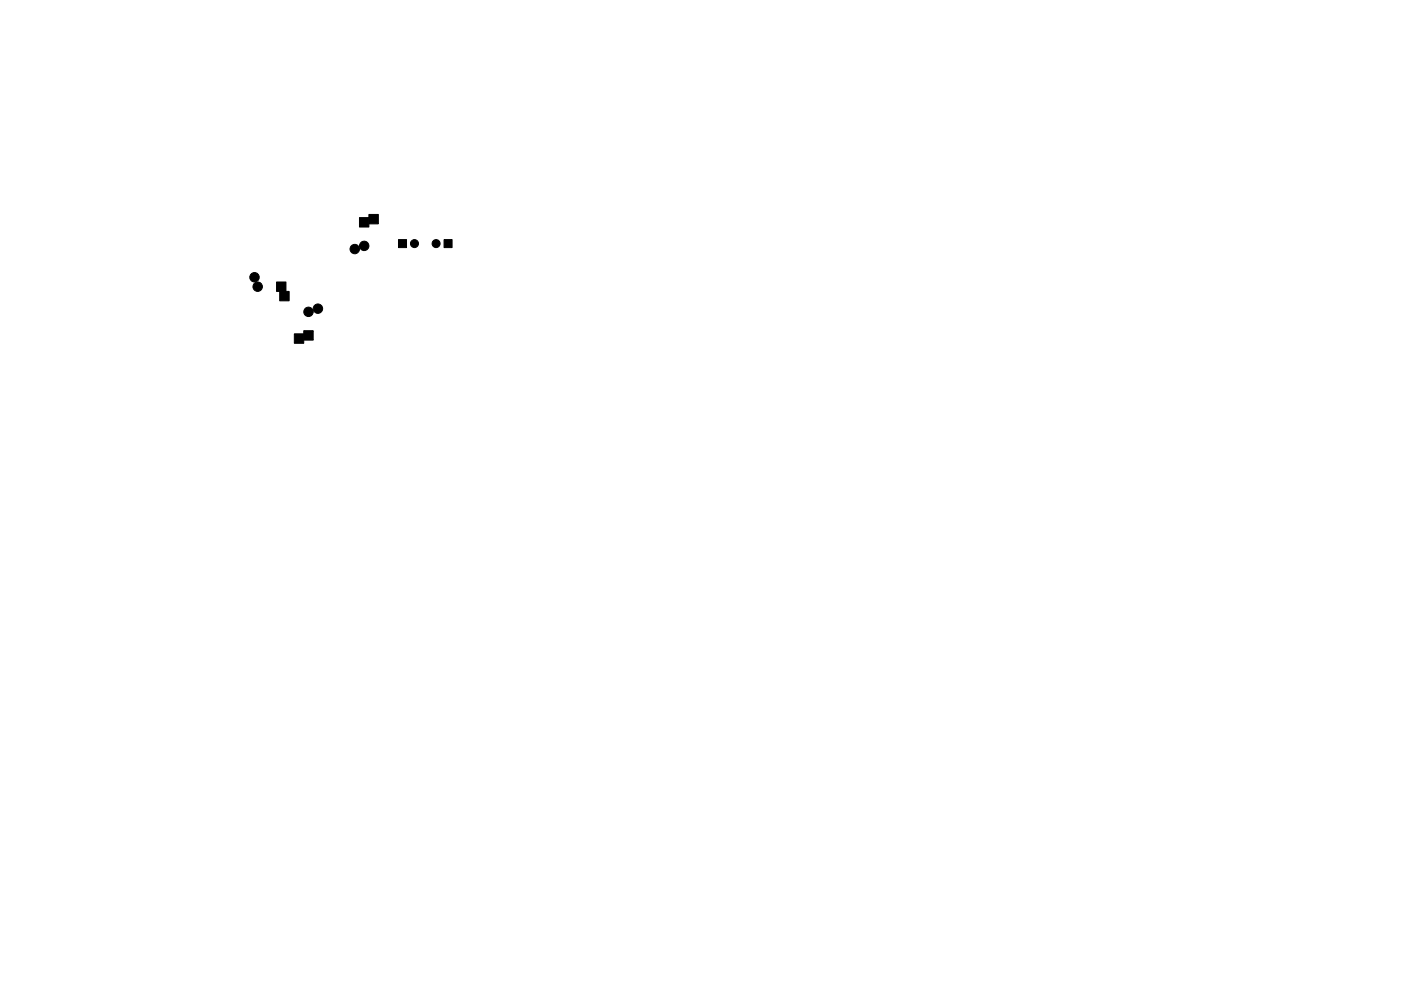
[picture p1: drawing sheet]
<svg xmlns="http://www.w3.org/2000/svg" width="297mm" height="210mm" viewBox="0 0 297 210" stroke-linecap="round" stroke-linejoin="round" font-family="sans-serif">
<g fill="#000" stroke="#000" stroke-width=".21">
<path d="M58.6 59.8h2v2h-2zM76.2 46.2h2v2h-2zM78.2 45.5h2v2h-2zM84.5 50.8h1.7v1.7h-1.7zM94.2 50.8h1.7v1.7h-1.7zM59.3 61.8h2v2h-2zM62.4 70.8h2v2h-2zM64.4 70.2h2v2h-2z"/>
<circle cx="54" cy="58.8" r="1"/>
<circle cx="75.2" cy="52.8" r="1"/>
<circle cx="77.2" cy="52.2" r="1"/>
<circle cx="87.9" cy="51.7" r=".85"/>
<circle cx="92.5" cy="51.7" r=".85"/>
<circle cx="54.6" cy="60.8" r="1"/>
<circle cx="65.4" cy="66.2" r="1"/>
<circle cx="67.4" cy="65.5" r="1"/>
</g>
</svg>
